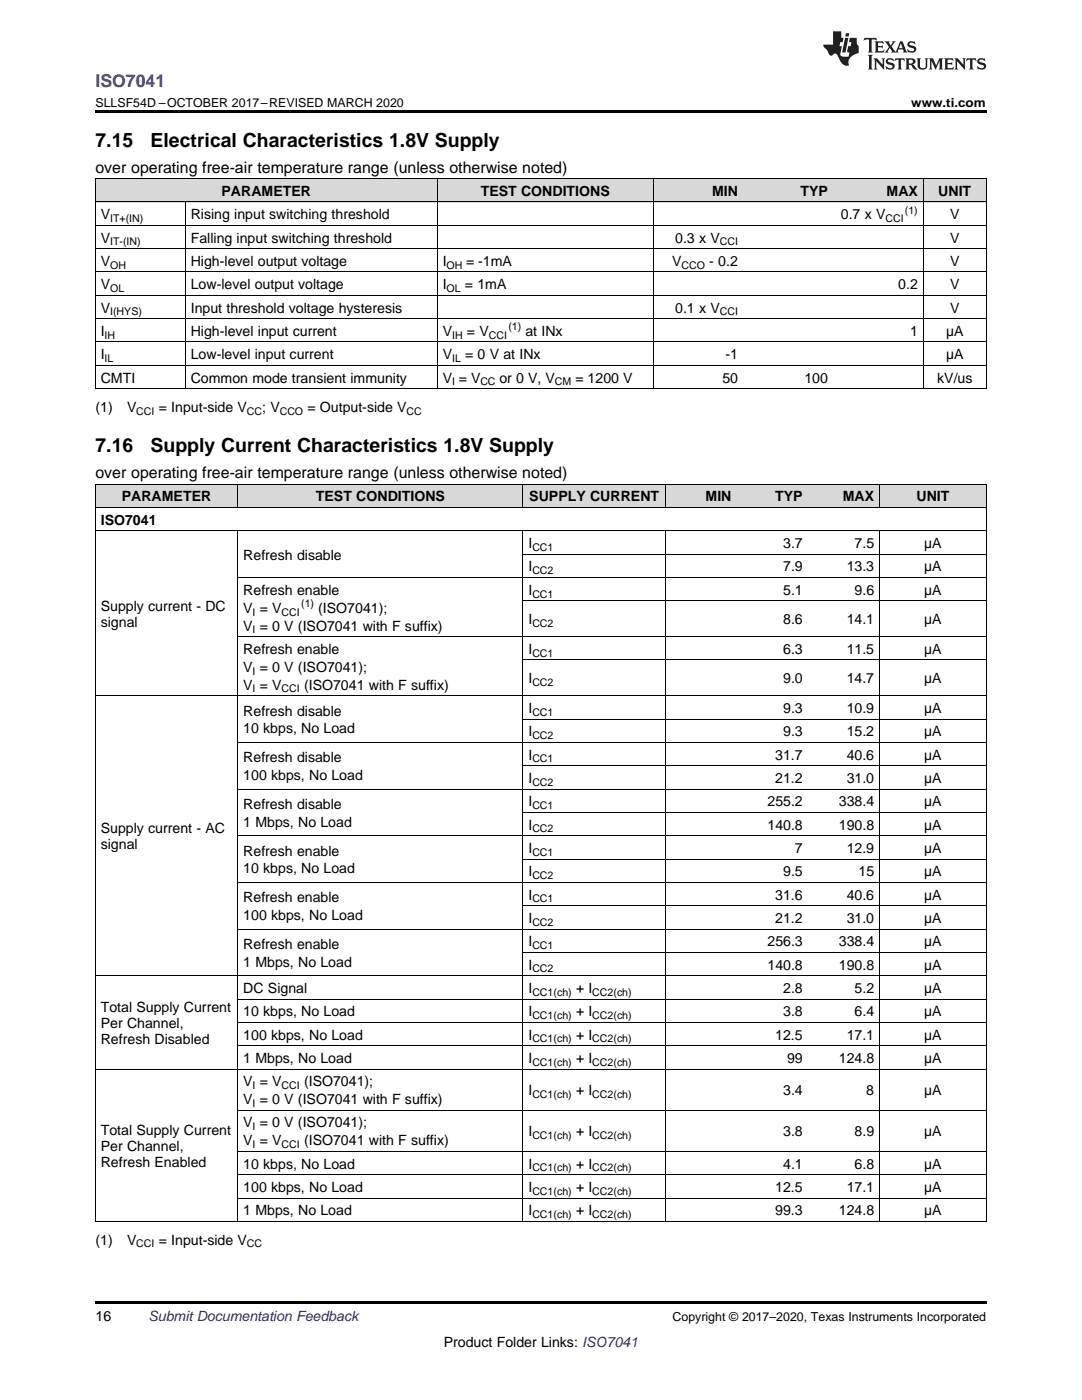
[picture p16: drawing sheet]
<svg xmlns="http://www.w3.org/2000/svg" width="216mm" height="279mm" viewBox="0 0 216 279" stroke-linecap="round" stroke-linejoin="round" font-family="sans-serif">
<defs><g id="words">
<g font-size="3.9">
<text x="19" y="29.3">7.15</text>
<text x="30.1" y="29.3">Electrical Characteristics 1.8V Supply</text>
<text x="19" y="90.3">7.16</text>
<text x="30.1" y="90.3">Supply Current Characteristics 1.8V Supply</text>
</g>
<text font-size="3.5" fill="#00f" x="19" y="17.3">ISO7041</text>
<g font-size="3.2">
<text x="19" y="34.4">over operating free-air temperature range (unless otherwise noted)</text>
<text x="19" y="95.4">over operating free-air temperature range (unless otherwise noted)</text>
</g>
<g font-size="2.8">
<text x="44.2" y="39.1">PARAMETER</text>
<text x="95.9" y="39.1">TEST CONDITIONS</text>
<text x="142.1" y="39.1">MIN</text>
<text x="159.7" y="39.1">TYP</text>
<text x="176.9" y="39.1">MAX</text>
<text x="187.2" y="39.1">UNIT</text>
<text x="20.1" y="43.7">V</text>
<text x="38.1" y="43.7">Rising input switching threshold</text>
<text x="167.8" y="43.7">0.7 x V</text>
<text x="189.6" y="43.7">V</text>
<text x="20.1" y="48.4">V</text>
<text x="20.1" y="53.1">V</text>
<text x="38.1" y="48.4">Falling input switching threshold</text>
<text x="38.1" y="53.1">High-level output voltage</text>
<text x="88.3" y="53.1">I</text>
<text x="93" y="53.1">= -1mA</text>
<text x="134.1" y="53.1">V</text>
<text x="134.7" y="48.4">0.3 x V</text>
<text x="141.5" y="53.1">- 0.2</text>
<text x="189.6" y="48.4">V</text>
<text x="189.6" y="53.1">V</text>
<text x="20.1" y="57.7">V</text>
<text x="38.1" y="57.7">Low-level output voltage</text>
<text x="88.3" y="57.7">I</text>
<text x="92.8" y="57.7">= 1mA</text>
<text x="179.2" y="57.7">0.2</text>
<text x="189.6" y="57.7">V</text>
<text x="20.1" y="62.4">V</text>
<text x="38.1" y="62.4">Input threshold voltage hysteresis</text>
<text x="134.7" y="62.4">0.1 x V</text>
<text x="189.6" y="62.4">V</text>
<text x="20.1" y="67">I</text>
<text x="20.1" y="71.7">I</text>
<text x="38.1" y="67">High-level input current</text>
<text x="38.1" y="71.7">Low-level input current</text>
<text x="88.3" y="67">V</text>
<text x="88.3" y="71.7">V</text>
<text x="92.8" y="71.7">= 0 V at INx</text>
<text x="93.2" y="67">= V</text>
<text x="104.8" y="67">at INx</text>
<text x="144.7" y="71.7">-1</text>
<text x="181.6" y="67">1</text>
<text x="188.8" y="67">µA</text>
<text x="188.8" y="71.7">µA</text>
<text x="20.1" y="76.3">CMTI</text>
<text x="38.1" y="76.3">Common mode transient immunity</text>
<text x="88.3" y="76.3">V = V</text>
<text x="99.7" y="76.3">or 0 V, V</text>
<text x="114.8" y="76.3">= 1200 V</text>
<text x="144.1" y="76.3">50</text>
<text x="160.5" y="76.3">100</text>
<text x="187" y="76.3">kV/us</text>
<text x="19" y="82.2">(1)</text>
<text x="25.4" y="82.2">V</text>
<text x="31.7" y="82.2">= Input-side V</text>
<text x="52.3" y="82.2">; V</text>
<text x="61.3" y="82.2">= Output-side V</text>
<text x="24.3" y="100.1">PARAMETER</text>
<text x="63" y="100.1">TEST CONDITIONS</text>
<text x="105.6" y="100.1">SUPPLY CURRENT</text>
<text x="140.8" y="100.1">MIN</text>
<text x="154.7" y="100.1">TYP</text>
<text x="168.2" y="100.1">MAX</text>
<text x="182.9" y="100.1">UNIT</text>
<text x="20.1" y="104.7">ISO7041</text>
<text x="48.5" y="111.7">Refresh disable</text>
<text x="105.4" y="109.4">I</text>
<text x="156.3" y="109.4">3.7</text>
<text x="170.5" y="109.4">7.5</text>
<text x="184.4" y="109.4">µA</text>
<text x="48.5" y="118.7">Refresh enable</text>
<text x="105.4" y="114.1">I</text>
<text x="105.4" y="118.7">I</text>
<text x="156.3" y="114.1">7.9</text>
<text x="156.3" y="118.7">5.1</text>
<text x="168.9" y="114.1">13.3</text>
<text x="170.5" y="118.7">9.6</text>
<text x="184.4" y="114.1">µA</text>
<text x="184.4" y="118.7">µA</text>
<text x="20.1" y="121.9">Supply current - DC</text>
<text x="20.1" y="125.1">signal</text>
<text x="48.5" y="122.3">V = V</text>
<text x="48.5" y="125.8">V = 0 V (ISO7041 with F suffix)</text>
<text x="63.5" y="122.3">(ISO7041);</text>
<text x="105.4" y="124.6">I</text>
<text x="156.3" y="124.6">8.6</text>
<text x="168.9" y="124.6">14.1</text>
<text x="184.4" y="124.6">µA</text>
<text x="48.5" y="130.5">Refresh enable</text>
<text x="105.4" y="130.5">I</text>
<text x="156.3" y="130.5">6.3</text>
<text x="168.9" y="130.5">11.5</text>
<text x="184.4" y="130.5">µA</text>
<text x="48.5" y="134.1">V = 0 V (ISO7041);</text>
<text x="48.5" y="137.6">V = V</text>
<text x="60.7" y="137.6">(ISO7041 with F suffix)</text>
<text x="105.4" y="136.4">I</text>
<text x="156.3" y="136.4">9.0</text>
<text x="168.9" y="136.4">14.7</text>
<text x="184.4" y="136.4">µA</text>
<text x="48.5" y="142.8">Refresh disable</text>
<text x="105.4" y="142.3">I</text>
<text x="156.3" y="142.3">9.3</text>
<text x="168.9" y="142.3">10.9</text>
<text x="184.4" y="142.3">µA</text>
<text x="48.5" y="146.4">10 kbps, No Load</text>
<text x="105.4" y="146.9">I</text>
<text x="156.3" y="146.9">9.3</text>
<text x="168.9" y="146.9">15.2</text>
<text x="184.4" y="146.9">µA</text>
<text x="48.5" y="152.1">Refresh disable</text>
<text x="48.5" y="155.7">100 kbps, No Load</text>
<text x="105.4" y="151.6">I</text>
<text x="154.7" y="151.6">31.7</text>
<text x="168.9" y="151.6">40.6</text>
<text x="184.4" y="151.6">µA</text>
<text x="48.5" y="161.4">Refresh disable</text>
<text x="105.4" y="156.2">I</text>
<text x="105.4" y="160.9">I</text>
<text x="153.1" y="160.9">255.2</text>
<text x="154.7" y="156.2">21.2</text>
<text x="167.4" y="160.9">338.4</text>
<text x="168.9" y="156.2">31.0</text>
<text x="184.4" y="156.2">µA</text>
<text x="184.4" y="160.9">µA</text>
<text x="20.1" y="166.3">Supply current - AC</text>
<text x="48.5" y="165">1 Mbps, No Load</text>
<text x="105.4" y="165.6">I</text>
<text x="153.1" y="165.6">140.8</text>
<text x="167.4" y="165.6">190.8</text>
<text x="184.4" y="165.6">µA</text>
<text x="20.1" y="169.5">signal</text>
<text x="48.5" y="170.7">Refresh enable</text>
<text x="105.4" y="170.2">I</text>
<text x="158.6" y="170.2">7</text>
<text x="168.9" y="170.2">12.9</text>
<text x="184.4" y="170.2">µA</text>
<text x="48.5" y="174.3">10 kbps, No Load</text>
<text x="105.4" y="174.9">I</text>
<text x="105.4" y="179.5">I</text>
<text x="154.7" y="179.5">31.6</text>
<text x="156.3" y="174.9">9.5</text>
<text x="168.9" y="179.5">40.6</text>
<text x="171.3" y="174.9">15</text>
<text x="184.4" y="174.9">µA</text>
<text x="184.4" y="179.5">µA</text>
<text x="48.5" y="180.1">Refresh enable</text>
<text x="48.5" y="183.6">100 kbps, No Load</text>
<text x="105.4" y="184.2">I</text>
<text x="154.7" y="184.2">21.2</text>
<text x="168.9" y="184.2">31.0</text>
<text x="184.4" y="184.2">µA</text>
<text x="48.5" y="189.4">Refresh enable</text>
<text x="105.4" y="188.8">I</text>
<text x="153.1" y="188.8">256.3</text>
<text x="167.4" y="188.8">338.4</text>
<text x="184.4" y="188.8">µA</text>
<text x="48.5" y="192.9">1 Mbps, No Load</text>
<text x="105.4" y="193.5">I</text>
<text x="153.1" y="193.5">140.8</text>
<text x="167.4" y="193.5">190.8</text>
<text x="184.4" y="193.5">µA</text>
<text x="20.1" y="202">Total Supply Current</text>
<text x="48.5" y="198.2">DC Signal</text>
<text x="48.5" y="202.8">10 kbps, No Load</text>
<text x="105.4" y="198.2">I</text>
<text x="105.4" y="202.8">I</text>
<text x="114.9" y="198.2">+ I</text>
<text x="114.9" y="202.8">+ I</text>
<text x="156.3" y="198.2">2.8</text>
<text x="156.3" y="202.8">3.8</text>
<text x="170.5" y="198.2">5.2</text>
<text x="170.5" y="202.8">6.4</text>
<text x="184.4" y="198.2">µA</text>
<text x="184.4" y="202.8">µA</text>
<text x="20.1" y="205.1">Per Channel,</text>
<text x="20.1" y="208.3">Refresh Disabled</text>
<text x="48.5" y="207.5">100 kbps, No Load</text>
<text x="105.4" y="207.5">I</text>
<text x="114.9" y="207.5">+ I</text>
<text x="154.7" y="207.5">12.5</text>
<text x="168.9" y="207.5">17.1</text>
<text x="184.4" y="207.5">µA</text>
<text x="48.5" y="212.1">1 Mbps, No Load</text>
<text x="105.4" y="212.1">I</text>
<text x="114.9" y="212.1">+ I</text>
<text x="157.1" y="212.1">99</text>
<text x="167.4" y="212.1">124.8</text>
<text x="184.4" y="212.1">µA</text>
<text x="48.5" y="216.8">V = V</text>
<text x="48.5" y="220.3">V = 0 V (ISO7041 with F suffix)</text>
<text x="60.7" y="216.8">(ISO7041);</text>
<text x="105.4" y="218.5">I</text>
<text x="114.9" y="218.5">+ I</text>
<text x="156.3" y="218.5">3.4</text>
<text x="172.9" y="218.5">8</text>
<text x="184.4" y="218.5">µA</text>
<text x="20.1" y="226.5">Total Supply Current</text>
<text x="48.5" y="225">V = 0 V (ISO7041);</text>
<text x="105.4" y="226.8">I</text>
<text x="114.9" y="226.8">+ I</text>
<text x="156.3" y="226.8">3.8</text>
<text x="170.5" y="226.8">8.9</text>
<text x="184.4" y="226.8">µA</text>
<text x="20.1" y="229.7">Per Channel,</text>
<text x="20.1" y="232.8">Refresh Enabled</text>
<text x="48.5" y="228.6">V = V</text>
<text x="48.5" y="233.2">10 kbps, No Load</text>
<text x="60.7" y="228.6">(ISO7041 with F suffix)</text>
<text x="105.4" y="233.2">I</text>
<text x="114.9" y="233.2">+ I</text>
<text x="156.3" y="233.2">4.1</text>
<text x="170.5" y="233.2">6.8</text>
<text x="184.4" y="233.2">µA</text>
<text x="48.5" y="237.9">100 kbps, No Load</text>
<text x="105.4" y="237.9">I</text>
<text x="114.9" y="237.9">+ I</text>
<text x="154.7" y="237.9">12.5</text>
<text x="168.9" y="237.9">17.1</text>
<text x="184.4" y="237.9">µA</text>
<text x="48.5" y="242.5">1 Mbps, No Load</text>
<text x="105.4" y="242.5">I</text>
<text x="114.9" y="242.5">+ I</text>
<text x="154.7" y="242.5">99.3</text>
<text x="167.4" y="242.5">124.8</text>
<text x="184.4" y="242.5">µA</text>
<text x="19" y="248.4">(1)</text>
<text x="25.4" y="248.4">V</text>
<text x="31.7" y="248.4">= Input-side V</text>
<text x="19" y="263.6">16</text>
<text x="88.5" y="268.9">Product Folder Links: ISO7041</text>
</g>
<text font-size="2.8" fill="#0000c8" x="29.6" y="263.6">Submit Documentation Feedback</text>
<g font-size="2.5">
<text x="19" y="21.4">SLLSF54D –OCTOBER 2017–REVISED MARCH 2020</text>
<text x="181.8" y="21.4">www.ti.com</text>
<text x="134.2" y="263.6">Copyright © 2017–2020, Texas Instruments Incorporated</text>
</g>
<g font-size="2.1">
<text x="22" y="44.3">IT+(IN)</text>
<text x="176.7" y="44.3">CCI</text>
<text x="180.6" y="42.6">(1)</text>
<text x="22" y="49">IT-(IN)</text>
<text x="22" y="53.6">OH</text>
<text x="89.1" y="53.6">OH</text>
<text x="136" y="53.6">CCO</text>
<text x="143.6" y="49">CCI</text>
<text x="22" y="58.3">OL</text>
<text x="89.1" y="58.3">OL</text>
<text x="22" y="62.9">I(HYS)</text>
<text x="101.4" y="65.9">(1)</text>
<text x="143.6" y="62.9">CCI</text>
<text x="20.9" y="67.6">IH</text>
<text x="90.2" y="67.6">IH</text>
<text x="97.5" y="67.6">CCI</text>
<text x="20.9" y="72.2">IL</text>
<text x="90.2" y="72.2">IL</text>
<text x="90.2" y="76.9">I</text>
<text x="95.8" y="76.9">CC</text>
<text x="110.7" y="76.9">CM</text>
<text x="27.2" y="82.8">CCI</text>
<text x="49.3" y="82.8">CC</text>
<text x="55.8" y="82.8">CCO</text>
<text x="81.1" y="82.8">CC</text>
<text x="106.2" y="110">CC1</text>
<text x="106.2" y="114.6">CC2</text>
<text x="106.2" y="119.3">CC1</text>
<text x="50.4" y="122.8">I</text>
<text x="56.2" y="122.8">CCI</text>
<text x="60.1" y="121.1">(1)</text>
<text x="106.2" y="125.2">CC2</text>
<text x="50.4" y="126.4">I</text>
<text x="106.2" y="131.1">CC1</text>
<text x="50.4" y="134.6">I</text>
<text x="106.2" y="136.9">CC2</text>
<text x="50.4" y="138.2">I</text>
<text x="56.2" y="138.2">CCI</text>
<text x="106.2" y="142.8">CC1</text>
<text x="106.2" y="147.5">CC2</text>
<text x="106.2" y="152.2">CC1</text>
<text x="106.2" y="156.8">CC2</text>
<text x="106.2" y="161.5">CC1</text>
<text x="106.2" y="166.1">CC2</text>
<text x="106.2" y="170.8">CC1</text>
<text x="106.2" y="175.4">CC2</text>
<text x="106.2" y="180.1">CC1</text>
<text x="106.2" y="184.7">CC2</text>
<text x="106.2" y="189.4">CC1</text>
<text x="106.2" y="194.1">CC2</text>
<text x="106.2" y="198.7">CC1(ch)</text>
<text x="106.2" y="203.4">CC1(ch)</text>
<text x="118.2" y="198.7">CC2(ch)</text>
<text x="118.2" y="203.4">CC2(ch)</text>
<text x="106.2" y="208">CC1(ch)</text>
<text x="118.2" y="208">CC2(ch)</text>
<text x="106.2" y="212.7">CC1(ch)</text>
<text x="118.2" y="212.7">CC2(ch)</text>
<text x="50.4" y="217.3">I</text>
<text x="50.4" y="220.9">I</text>
<text x="56.2" y="217.3">CCI</text>
<text x="106.2" y="219.1">CC1(ch)</text>
<text x="118.2" y="219.1">CC2(ch)</text>
<text x="50.4" y="225.6">I</text>
<text x="106.2" y="227.3">CC1(ch)</text>
<text x="118.2" y="227.3">CC2(ch)</text>
<text x="50.4" y="229.1">I</text>
<text x="56.2" y="229.1">CCI</text>
<text x="106.2" y="233.8">CC1(ch)</text>
<text x="118.2" y="233.8">CC2(ch)</text>
<text x="106.2" y="238.4">CC1(ch)</text>
<text x="118.2" y="238.4">CC2(ch)</text>
<text x="106.2" y="243.1">CC1(ch)</text>
<text x="118.2" y="243.1">CC2(ch)</text>
<text x="27.2" y="249">CCI</text>
<text x="49.3" y="249">CC</text>
</g>
</g></defs>
<g fill="#d8d8d8">
<path d="M19 96.7h28.5v4.7h-28.5z"/>
<path d="M47.5 96.7h56.9v4.7h-56.9z"/>
<path d="M104.4 96.7h28.4v4.7h-28.4z"/>
<path d="M132.8 96.7h14.2v4.7h-14.2z"/>
<path d="M147 96.7h14.3v4.7h-14.3z"/>
<path d="M161.3 96.7h14.2v4.7h-14.2z"/>
<path d="M175.5 96.7h21.3v4.7h-21.3z"/>
<path d="M19 35.7h18v4.7h-18z"/>
<path d="M37 35.7h50.3v4.7h-50.3z"/>
<path d="M87.3 35.7h43.1v4.7h-43.1z"/>
<path d="M130.4 35.7h17.9v4.7h-17.9z"/>
<path d="M148.3 35.7h18v4.7h-18z"/>
<path d="M166.3 35.7h18v4.7h-18z"/>
<path d="M184.3 35.7h12.5v4.7h-12.5z"/>
</g>
<g fill="#000">
<path d="M19 22h177.8v.5h-177.8zM19 77.6h.2zM87.2 77.6h.1zM130.3 77.6h.1zM148.2 77.6h.1zM166.2 77.6h.1zM184.1 77.6h.2zM196.7 77.6h.1zM19 243.8h.2zM104.3 243.8h.1zM132.7 243.8h.1zM146.9 243.8h.1z"/>
<path d="M161.2 243.8h.1zM175.4 243.8h.1zM196.7 243.8h.1zM19 259.7h177.8v.5h-177.8z"/>
</g>
<g fill="none" stroke="#000" stroke-width=".2">
<path d="M19 35.6h177.8M19.1 35.7v41.9M87.2 35.7v41.9M130.3 35.7v41.9M184.2 35.7v41.9M196.8 35.7v41.9M19 58.9h177.8M19 54.3h177.8M19 49.6h177.8M19 45h177.8M19 40.3h177.8M37 40.3v37.3"/>
<path d="M19 77.6h177.8M19 72.9h177.8M19 68.2h177.8M19 63.6h177.8M19 96.6h177.8M19.1 96.7v147.1M47.4 96.7v4.7M104.3 96.7v4.7M132.8 96.7v4.7M175.5 96.7v4.7M196.8 96.7v147.1M19 106h177.8"/>
<path d="M19 101.3h177.8M47.4 106v137.8M47.5 115.3h149.3M104.3 106v137.8M104.4 119.9h92.4M104.4 110.6h92.4M132.8 106v137.8M175.5 106v137.8M19 138.8h177.8M47.5 127.1h149.3M104.4 131.7h92.4M47.5 157.5h149.3"/>
<path d="M47.5 148.1h149.3M104.4 152.8h92.4M104.4 143.5h92.4M47.5 176.1h149.3M47.5 166.8h149.3M104.4 171.4h92.4M104.4 162.1h92.4M19 194.7h177.8M47.5 199.4h149.3M47.5 185.4h149.3M104.4 190.1h92.4M104.4 180.7h92.4"/>
<path d="M19 213.3h177.8M47.5 208.7h149.3M47.5 204h149.3M47.5 239.1h149.3M47.5 234.4h149.3M47.5 229.8h149.3M47.5 221.6h149.3M19 243.8h177.8"/>
</g>
<g fill="#231f20">
<path d="M172.5 7.6l-.1 .5 .4-.2h.6v.1v2.1l-.2 .4h.9l-.2-.4v-2.1l.1-.1h.5l.5 .2-.2-.5zM174.5 8.3l.2 .3v1.5l-.2 .4h1.8l.2-.6a1.04 1.04 0 0 1-1.3 .2v-.7h.6l.3 .2v-.6l-.3 .2h-.6v-.6l.8-.1 .4 .3-.2-.5zM176.5 8.3l.9 1.1-.9 1.1h.8l-.2-.2 .4-.7 .5 .7-.2 .2h1.5l-.2-.2 .2-.4h.9l.1 .4-.2 .2h1l-.3-.3-.7-1.9h-.5l-.9 2-.8-1 .9-1h-.8l.1 .3-.4 .5-.3-.6 .1-.2zM179.7 8.6l.4 1h-.7zM181.3 8.4a.63 .63 0 0 0-.2 .7 .63 .63 0 0 0 .6 .4l.6 .2 .1 .2a.75 .75 0 0 1-.7 .4 .75 .75 0 0 1-.6-.5l.1 .7 .1-.1a1.11 1.11 0 0 0 1.5-.6 1.13 1.13 0 0 0-1.2-.8l-.1-.4a1.04 1.04 0 0 1 1.2 .2l-.2-.5-.2 .1-.4-.2zM173.2 10.9l.2 .4v2.2l-.2 .4h1l-.3-.4v-2.2l.3-.4zM174.3 11.6l.3 .4v1.5l-.3 .4h.8l-.2-.4v-1.3l1.5 1.7v-1.9l.2-.4h-.7l.2 .4v.9l-1.1-1.3zM177 11.8a.62 .62 0 0 0-.2 .7 .62 .62 0 0 0 .6 .4l.6 .1 .1 .3a.76 .76 0 0 1-.7 .3 .76 .76 0 0 1-.7-.4l.2 .7 .1-.1a1.11 1.11 0 0 0 1.5-.6 1.13 1.13 0 0 0-1.2-.8l-.1-.4a1.04 1.04 0 0 1 1.2 .2l-.2-.6-.2 .1-.5-.1zM178.7 11.6l-.2 .6a.61 .61 0 0 1 .8-.3v1.6l-.2 .4h.9l-.2-.4v-1.6a.63 .63 0 0 1 .7 .3l-.1-.6zM180.6 11.6l.3 .4v1.5l-.3 .4h1l-.2-.2-.1-.8 .6 .2a.76 .76 0 0 0 1.2 .7l-1-1a.58 .58 0 0 0 .6-.5 .58 .58 0 0 0-.5-.6zM181.4 11.9h.1a.45 .45 0 0 1 .5 .1 .45 .45 0 0 1 .1 .5l-.8 .2zM182.9 11.6l.2 .2a2.17 2.17 0 0 0 .3 1.9 .99 .99 0 0 0 1.6-.6v-1.1l.2-.4h-.7l.2 .2a1.92 1.92 0 0 1-.2 1.8 .6 .6 0 0 1-.9-.5v-1.1l.2-.4zM185.4 11.6l.2 .4v1.5l-.2 .4h.7l-.2-.4v-1.4l.8 1.8 .8-1.8v1.4l-.2 .4h.9l-.2-.4v-1.5l.2-.4h-.8l-.6 1.5-.6-1.5zM188.4 11.6l.2 .4v1.5l-.2 .4h1.8l.1-.6a1.04 1.04 0 0 1-1.2 .1v-.6h.5l.4 .2v-.6l-.4 .2h-.5v-.7h.8l.3 .3-.1-.6zM190.5 11.6l.2 .4v1.5l-.2 .4h.7l-.2-.4v-1.3l1.5 1.7v-1.9l.2-.4h-.7l.2 .4v.9l-1.1-1.3zM192.9 11.6l-.1 .6a.61 .61 0 0 1 .7-.3l.1 1.6-.3 .4h1l-.3-.4 .1-1.6a.63 .63 0 0 1 .7 .3l-.1-.6zM195.2 11.8a.62 .62 0 0 0-.2 .7 .62 .62 0 0 0 .6 .4l.6 .1 .1 .3a.76 .76 0 0 1-.7 .3 .76 .76 0 0 1-.6-.4l.1 .7 .1-.1a1.11 1.11 0 0 0 1.6-.6 1.13 1.13 0 0 0-1.3-.8l-.1-.4a1.04 1.04 0 0 1 1.2 .2l-.1-.6-.2 .1-.5-.1z"/>
<path d="M166.2 6.3v2.6h-1.9v.4l.8 .9a.91 .91 0 0 0 1 .8 .56 .56 0 0 1 .5-.3 .56 .56 0 0 1 .5 .3l.4 .8a1.53 1.53 0 0 0 1.9 1.2 1.54 1.54 0 0 1 1-2.1l.9-.3v-1.4a1.52 1.52 0 0 1-.4-1.6h-1.3l-.2 .8h.5l-.2 .8h-.5l-.1 1v.2l.4 .1-.2 .8a1.93 1.93 0 0 1-1.6-.3l.3-1.8h-.5l.2-.8h.4l.2-.8h-.4v-1.3zM168.6 7.6l-.6 2.9h.7l.6-2.9zM168.8 6.6l-.1 .7h.6l.2-.7z"/>
</g>
<use href="#words"/>
</svg>
